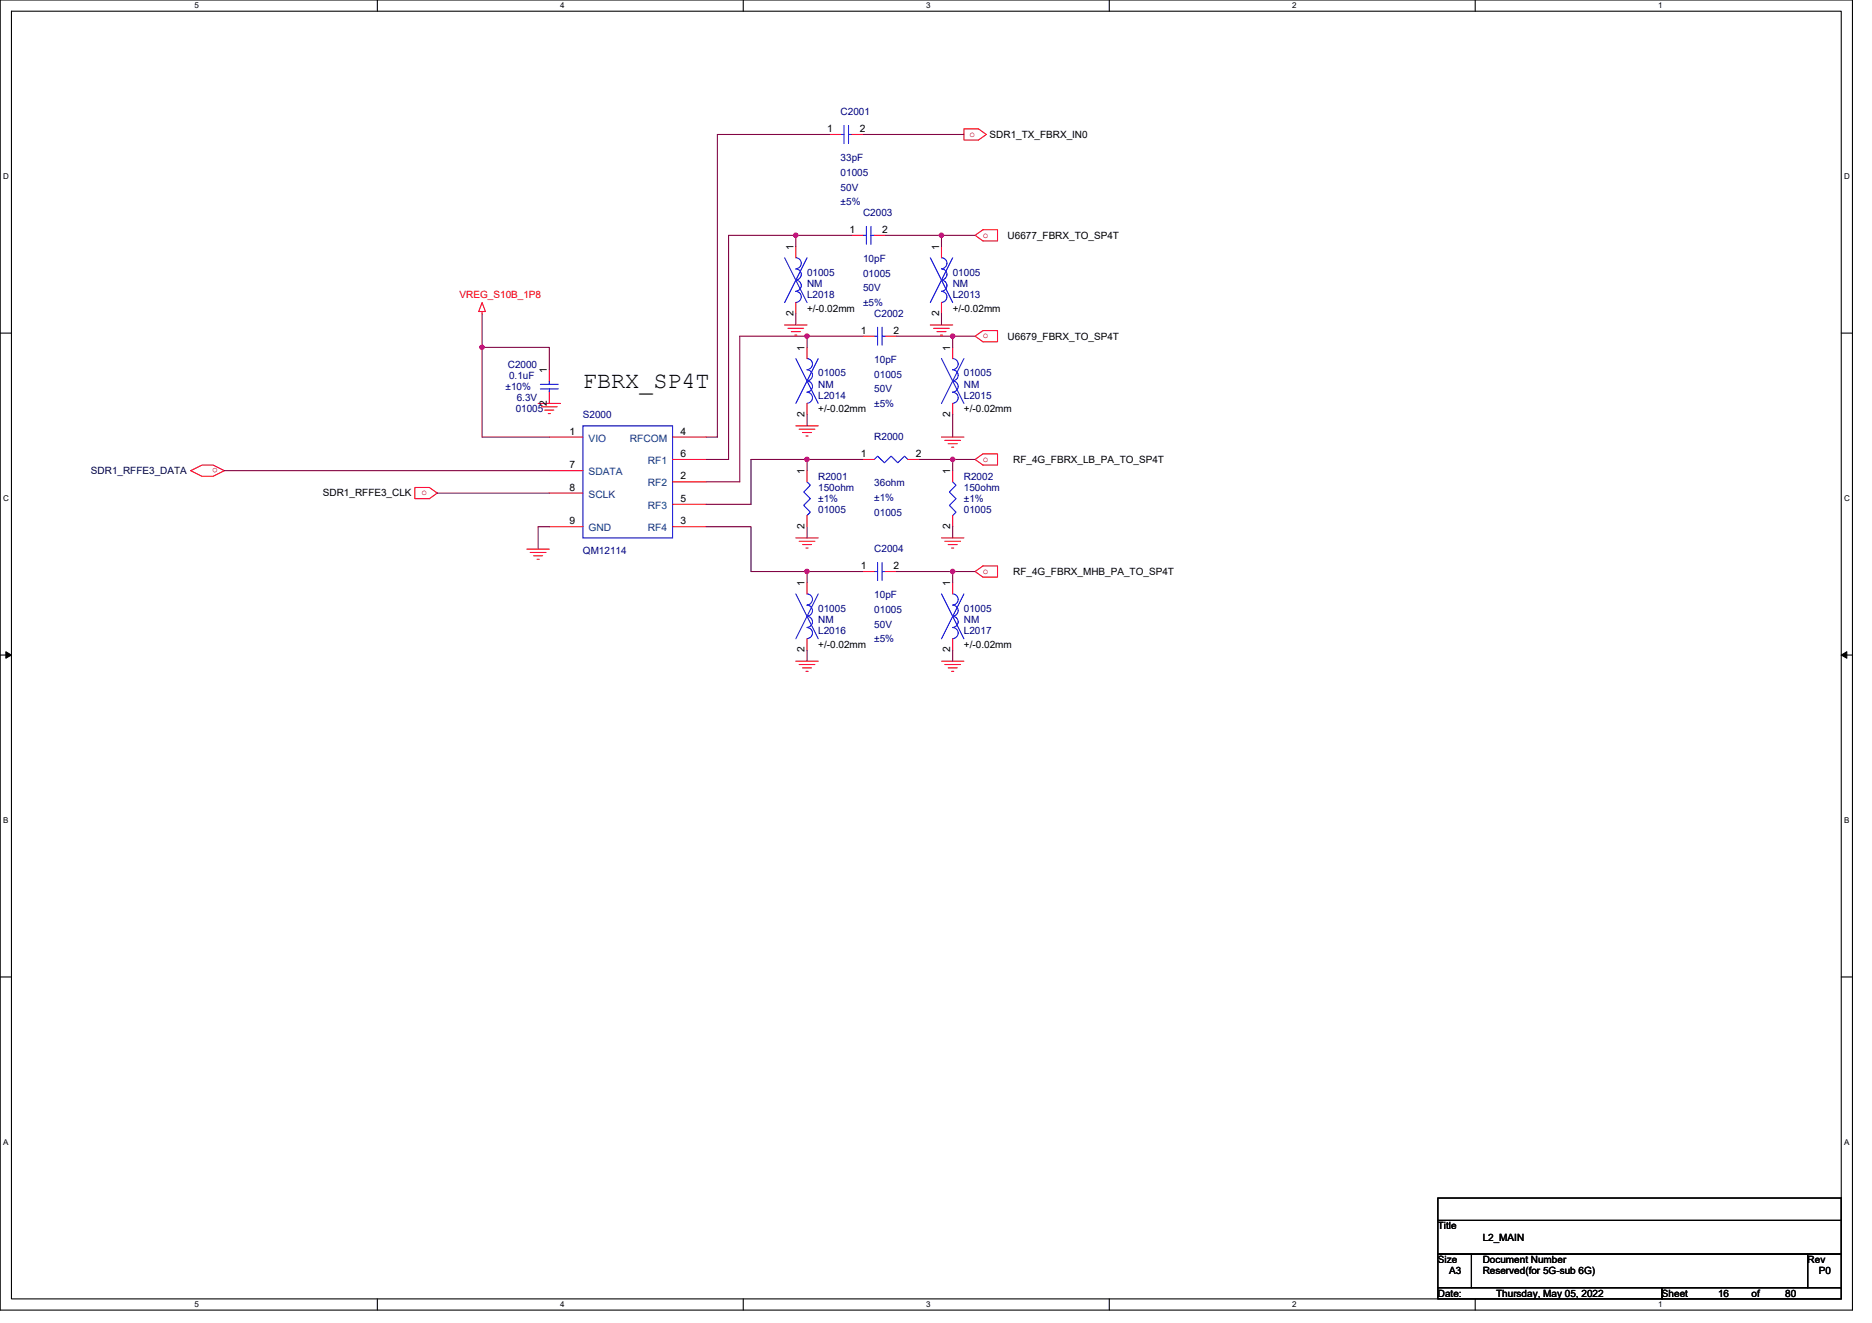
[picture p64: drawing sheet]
<svg xmlns="http://www.w3.org/2000/svg" width="297mm" height="210mm" viewBox="0 0 297 210" stroke-linecap="round" stroke-linejoin="round" font-family="sans-serif">
<defs><g id="words">
<text font-size="3.7" x="92.5" y="61.6">FBRX_SP4T</text>
<g font-size="1.6">
<text x="131.3" y="21">1</text>
<text x="136.4" y="21">2</text>
<text x="157" y="21.9">SDR1_TX_FBRX_IN0</text>
<text x="125.9" y="39.6" transform="rotate(-90 125.9 39.6)">1</text>
<text x="134.8" y="37">1</text>
<text x="140" y="37">2</text>
<text x="149" y="39.6" transform="rotate(-90 149 39.6)">1</text>
<text x="159.9" y="37.9">U6677_FBRX_TO_SP4T</text>
<text x="125.9" y="50.2" transform="rotate(-90 125.9 50.2)">2</text>
<text x="128.1" y="49.4">+/-0.02mm</text>
<text x="136.6" y="53">1</text>
<text x="141.8" y="53">2</text>
<text x="149" y="50.2" transform="rotate(-90 149 50.2)">2</text>
<text x="151.2" y="49.4">+/-0.02mm</text>
<text x="159.9" y="53.9">U6679_FBRX_TO_SP4T</text>
<text x="86.8" y="59.2" transform="rotate(-90 86.8 59.2)">1</text>
<text x="127.7" y="55.6" transform="rotate(-90 127.7 55.6)">1</text>
<text x="150.8" y="55.6" transform="rotate(-90 150.8 55.6)">1</text>
<text x="86.8" y="64.4" transform="rotate(-90 86.8 64.4)">2</text>
<text x="129.8" y="65.4">+/-0.02mm</text>
<text x="152.9" y="65.4">+/-0.02mm</text>
<text x="90.4" y="69">1</text>
<text x="108" y="69">4</text>
<text x="127.7" y="66.2" transform="rotate(-90 127.7 66.2)">2</text>
<text x="150.8" y="66.2" transform="rotate(-90 150.8 66.2)">2</text>
<text x="90.4" y="74.3">7</text>
<text x="90.4" y="77.9">8</text>
<text x="108" y="76.1">2</text>
<text x="108" y="72.5">6</text>
<text x="127.7" y="75.2" transform="rotate(-90 127.7 75.2)">1</text>
<text x="136.6" y="72.5">1</text>
<text x="145.3" y="72.5">2</text>
<text x="150.8" y="75.2" transform="rotate(-90 150.8 75.2)">1</text>
<text x="160.8" y="73.4">RF_4G_FBRX_LB_PA_TO_SP4T</text>
<text x="51.2" y="78.8">SDR1_RFFE3_CLK</text>
<text x="90.4" y="83.2">9</text>
<text x="108" y="83.2">3</text>
<text x="108" y="79.6">5</text>
<text x="127.7" y="83.9" transform="rotate(-90 127.7 83.9)">2</text>
<text x="150.8" y="83.9" transform="rotate(-90 150.8 83.9)">2</text>
<text x="127.7" y="93" transform="rotate(-90 127.7 93)">1</text>
<text x="136.6" y="90.3">1</text>
<text x="141.8" y="90.3">2</text>
<text x="150.8" y="93" transform="rotate(-90 150.8 93)">1</text>
<text x="160.8" y="91.2">RF_4G_FBRX_MHB_PA_TO_SP4T</text>
<text x="127.7" y="103.5" transform="rotate(-90 127.7 103.5)">2</text>
<text x="129.8" y="102.8">+/-0.02mm</text>
<text x="150.8" y="103.5" transform="rotate(-90 150.8 103.5)">2</text>
<text x="152.9" y="102.8">+/-0.02mm</text>
<text x="228.2" y="195.1">Title</text>
<text x="235.3" y="196.8">L2_MAIN</text>
<text x="228.2" y="200.4">Size</text>
<text x="229.9" y="202.2">A3</text>
<text x="235.3" y="200.4">Document Number</text>
<text x="235.3" y="202.2">Reserved(for 5G-sub 6G)</text>
<text x="286.8" y="200.4">Rev</text>
<text x="288.6" y="202.2">P0</text>
<text x="228.2" y="205.7">Date:</text>
<text x="237.4" y="205.7">Thursday, May 05, 2022</text>
<text x="263.7" y="205.7">Sheet</text>
<text x="272.6" y="205.7">16</text>
<text x="277.9" y="205.7">of</text>
<text x="283.3" y="205.7">80</text>
</g>
<g font-size="1.6" fill="#000080">
<text x="133.4" y="18.3">C2001</text>
<text x="133.4" y="25.6">33pF</text>
<text x="133.4" y="27.9">01005</text>
<text x="133.4" y="30.2">50V</text>
<text x="133.4" y="32.5">±5%</text>
<text x="136.9" y="34.3">C2003</text>
<text x="136.9" y="41.6">10pF</text>
<text x="128.1" y="47.3">L2018</text>
<text x="128.1" y="45.5">NM</text>
<text x="128.1" y="43.7">01005</text>
<text x="136.9" y="43.9">01005</text>
<text x="136.9" y="46.2">50V</text>
<text x="151.2" y="47.3">L2013</text>
<text x="151.2" y="45.5">NM</text>
<text x="151.2" y="43.7">01005</text>
<text x="136.9" y="48.5">±5%</text>
<text x="138.7" y="50.3">C2002</text>
<text x="80.6" y="58.3">C2000</text>
<text x="129.8" y="59.7">01005</text>
<text x="138.7" y="57.6">10pF</text>
<text x="138.7" y="59.9">01005</text>
<text x="152.9" y="59.7">01005</text>
<text x="80.2" y="61.9">±10%</text>
<text x="80.8" y="60.1">0.1uF</text>
<text x="81.8" y="65.4">01005</text>
<text x="82" y="63.6">6.3V</text>
<text x="129.8" y="63.3">L2014</text>
<text x="129.8" y="61.5">NM</text>
<text x="138.7" y="62.2">50V</text>
<text x="138.7" y="64.5">±5%</text>
<text x="152.9" y="63.3">L2015</text>
<text x="152.9" y="61.5">NM</text>
<text x="92.5" y="66.3">S2000</text>
<text x="138.7" y="69.9">R2000</text>
<text x="129.8" y="76.1">R2001</text>
<text x="129.8" y="77.9">150ohm</text>
<text x="138.7" y="77.2">36ohm</text>
<text x="152.9" y="76.1">R2002</text>
<text x="152.9" y="77.9">150ohm</text>
<text x="129.8" y="79.7">±1%</text>
<text x="129.8" y="81.4">01005</text>
<text x="138.7" y="79.5">±1%</text>
<text x="138.7" y="81.8">01005</text>
<text x="152.9" y="79.7">±1%</text>
<text x="152.9" y="81.4">01005</text>
<text x="92.5" y="87.8">QM12114</text>
<text x="138.7" y="87.7">C2004</text>
<text x="138.7" y="94.9">10pF</text>
<text x="129.8" y="100.6">L2016</text>
<text x="129.8" y="98.8">NM</text>
<text x="129.8" y="97.1">01005</text>
<text x="138.7" y="97.3">01005</text>
<text x="138.7" y="99.6">50V</text>
<text x="138.7" y="101.9">±5%</text>
<text x="152.9" y="100.6">L2017</text>
<text x="152.9" y="98.8">NM</text>
<text x="152.9" y="97.1">01005</text>
</g>
<g font-size="1.6" fill="#f00">
<text x="153.8" y="21.7">o</text>
<text x="156" y="37.7">o</text>
<text x="72.9" y="47.3">VREG_S10B_1P8</text>
<text x="156" y="53.7">o</text>
<text x="34.5" y="74.3" transform="rotate(180 34.5 74.3)">o</text>
<text x="156" y="73.3">o</text>
<text x="66.9" y="78.6">o</text>
<text x="156" y="91">o</text>
</g>
<g font-size="1.6" fill="#004080">
<text x="93.4" y="70.1">VIO</text>
<text x="99.9" y="70.1">RFCOM</text>
<text x="93.4" y="75.4">SDATA</text>
<text x="102.8" y="77.2">RF2</text>
<text x="102.8" y="73.6">RF1</text>
<text x="93.4" y="79">SCLK</text>
<text x="102.8" y="80.7">RF3</text>
<text x="93.4" y="84.3">GND</text>
<text x="102.8" y="84.3">RF4</text>
</g>
<text font-size="1.6" fill="#000040" x="14.4" y="75.2">SDR1_RFFE3_DATA</text>
<g font-size="1.3">
<text x="30.8" y="1.3">5</text>
<text x="88.9" y="1.3">4</text>
<text x="147" y="1.3">3</text>
<text x="205" y="1.3">2</text>
<text x="263.1" y="1.3">1</text>
<text x=".5" y="28.4">D</text>
<text x="292.6" y="28.4">D</text>
<text x=".5" y="79.5">C</text>
<text x="292.6" y="79.5">C</text>
<text x=".5" y="130.6">B</text>
<text x="292.6" y="130.6">B</text>
<text x=".5" y="181.7">A</text>
<text x="292.6" y="181.7">A</text>
<text x="30.8" y="207.4">5</text>
<text x="88.9" y="207.4">4</text>
<text x="147" y="207.4">3</text>
<text x="205" y="207.4">2</text>
<text x="263.1" y="207.4">1</text>
</g>
</g></defs>
<path d="M0 0h293.9v207.9h-293.9zM1.8 1.8h290.4v204.3h-290.4z" fill="none" stroke="#000" stroke-width=".17"/>
<g fill="#fff">
<path d="M30.8 .2h.7v1.4h-.7z"/>
<path d="M30.8 206.3h.7v1.4h-.7z"/>
</g>
<path d="M59.9 0v1.8M59.9 206.1v1.8" fill="none" stroke="#000" stroke-width=".17"/>
<g fill="#fff">
<path d="M88.9 .2h.7v1.4h-.7z"/>
<path d="M88.9 206.3h.7v1.4h-.7z"/>
</g>
<path d="M117.9 0v1.8M117.9 206.1v1.8" fill="none" stroke="#000" stroke-width=".17"/>
<g fill="#fff">
<path d="M147 .2h.7v1.4h-.7z"/>
<path d="M147 206.3h.7v1.4h-.7z"/>
</g>
<path d="M176 0v1.8M176 206.1v1.8" fill="none" stroke="#000" stroke-width=".17"/>
<g fill="#fff">
<path d="M205 .2h.7v1.4h-.7z"/>
<path d="M205 206.3h.7v1.4h-.7z"/>
</g>
<path d="M234.1 0v1.8M234.1 206.1v1.8" fill="none" stroke="#000" stroke-width=".17"/>
<g fill="#fff">
<path d="M263.1 .2h.7v1.4h-.7z"/>
<path d="M263.1 206.3h.7v1.4h-.7z"/>
<path d="M.5 27.3h.9v1.4h-.9z"/>
<path d="M292.6 27.3h.9v1.4h-.9z"/>
<path d="M.5 78.4h.9v1.4h-.9z"/>
<path d="M292.6 78.4h.9v1.4h-.9z"/>
</g>
<path d="M0 52.9h1.8M292.2 52.9h1.7" fill="none" stroke="#000" stroke-width=".17"/>
<g fill="#fff">
<path d="M.5 129.5h.8v1.4h-.8z"/>
<path d="M292.6 129.5h.9v1.4h-.9z"/>
</g>
<path d="M0 103.9h1.8M292.2 103.9h1.7" fill="none" stroke="#000" stroke-width=".17"/>
<path d="M.9 103.4l.9 .5-.9 .5zM292.2 103.9l.8-.5v1z" fill="#000"/>
<path d="M.9 103.4l.9 .5-.9 .5zM292.2 103.9l.8-.5v1z" fill="none" stroke="#000" stroke-width=".16"/>
<g fill="#fff">
<path d="M.5 180.5h.8v1.4h-.8z"/>
<path d="M292.6 180.5h.9v1.4h-.9z"/>
</g>
<path d="M0 155h1.8M292.2 155h1.7M228.2 190.1h64v3.5h-64zM228.2 193.6h64v5.4h-64zM228.2 199h5.3v5.3h-5.3zM233.5 199h53.3v5.3h-53.3zM286.8 199h5.4v5.3h-5.4zM228.2 204.3h35.5v1.8h-35.5zM263.7 204.3h28.5v1.8h-28.5z" fill="none" stroke="#000" stroke-width=".17"/>
<g fill="none" stroke="#f00" stroke-width=".17">
<path d="M126.3 39.1v1.8M131.6 21.3h1.8M135.2 21.3h1.7M135.2 37.3h1.7M138.7 37.3h1.8M149.4 39.1v1.8M152.9 20.4h2.4l1.2 .9-1.2 .9h-2.4zM154.7 37.3l1.3-.9h2.3v1.8h-2.3zM76.5 48l.5 1.4h-1zM76.5 49.4v.4M87.2 58.7v1.8M124.5 51.6h3.6"/>
<path d="M125 52.1h2.5M125.6 52.6h1.4M126.1 53.2h.3M126.3 48v1.8M128.1 55.1v1.8M136.9 53.3h1.8M140.5 53.3h1.8M147.6 51.6h3.6M148.1 52.1h2.5M148.7 52.6h1.4M149.2 53.2h.4M149.4 48v1.8"/>
<path d="M151.2 55.1v1.8M154.7 53.3l1.3-.8h2.3v1.7h-2.3zM30.3 74.7l1.7-.9h1.8l1.8 .9-1.8 .9h-1.8zM65.8 77.3h2.3l1.3 .9-1.3 .9h-2.3zM85.4 64h3.5M85.9 64.5h2.5M86.4 65.1h1.5M87 65.6h.3M87.2 62.2v1.8M87.2 69.3h5.3M87.2 74.7h5.3M87.2 78.2h5.3"/>
<path d="M106.7 76.5h5.4M106.7 69.3h5.4M106.7 72.9h5.4M126.3 67.6h3.5M126.8 68.1h2.5M127.3 68.6h1.5M127.9 69.2h.3M128.1 64v1.8M128.1 74.7v1.8M136.9 72.9h1.8M144.1 72.9h1.7M149.4 69.3h3.5"/>
<path d="M149.9 69.9h2.5M150.4 70.4h1.5M151 71h.3M151.2 64v1.8M151.2 74.7v1.8M154.7 72.9l1.3-.9h2.3v1.8h-2.3zM83.6 87.1h3.6M84.1 87.7h2.5M84.7 88.2h1.4M85.2 88.7h.4M87.2 83.6h5.3M106.7 83.6h5.4"/>
<path d="M106.7 80h5.4M126.3 85.3h3.5M126.8 85.9h2.5M127.3 86.4h1.5M127.9 87h.3M128.1 92.5v1.7M128.1 81.8v1.8M136.9 90.7h1.8M140.5 90.7h1.8M149.4 85.3h3.5M149.9 85.9h2.5M150.4 86.4h1.5"/>
<path d="M151 87h.3M151.2 92.5v1.7M151.2 81.8v1.8M154.7 90.7l1.3-.9h2.3v1.8h-2.3zM126.3 104.9h3.5M126.8 105.4h2.5M127.3 106h1.5M127.9 106.5h.3M128.1 101.3v1.8M149.4 104.9h3.5M149.9 105.4h2.5M150.4 106h1.5"/>
<path d="M151 106.5h.3M151.2 101.3v1.8"/>
</g>
<g fill="none" stroke="#00f" stroke-width=".17">
<path d="M133.9 19.9v2.9M134.6 19.9v2.9M133.4 21.3h.5M134.6 21.3h.6M136.9 37.3h.6M137.5 35.9v2.9M138.2 35.9v2.9M138.2 37.3h.5M124.5 40.9l3.6 7.1M126.3 56.9l3.5 7.1M126.3 40.9a.88 .88 0 0 1 .8 .9 .88 .88 0 0 1-.8 .9M126.3 42.7a.88 .88 0 0 1 .8 .9 .88 .88 0 0 1-.8 .8"/>
<path d="M126.3 44.5a.88 .88 0 0 1 .8 .8 .88 .88 0 0 1-.8 .9 .89 .89 0 0 1 .8 .9 .89 .89 0 0 1-.8 .9M128.1 56.9a.88 .88 0 0 1 .8 .9 .88 .88 0 0 1-.8 .9 .89 .89 0 0 1 .8 .8 .89 .89 0 0 1-.8 .9M128.1 40.9l-3.6 7.1M129.8 56.9l-3.5 7.1M138.7 53.3h.6M139.3 51.9v2.9M140 51.9v2.9M140 53.3h.5M147.6 40.9l3.6 7.1M149.4 40.9a.88 .88 0 0 1 .9 .9 .88 .88 0 0 1-.9 .9M149.4 42.7a.88 .88 0 0 1 .9 .9 .88 .88 0 0 1-.9 .8M149.4 44.5a.88 .88 0 0 1 .9 .8 .88 .88 0 0 1-.9 .9 .89 .89 0 0 1 .9 .9 .89 .89 0 0 1-.9 .9"/>
<path d="M149.4 56.9l3.5 7.1M151.2 40.9l-3.6 7.1M151.2 56.9a.88 .88 0 0 1 .8 .9 .88 .88 0 0 1-.8 .9 .89 .89 0 0 1 .8 .8 .89 .89 0 0 1-.8 .9M152.9 56.9l-3.5 7.1M85.7 61h2.9M85.7 61.7h2.9M87.2 60.5v.5M87.2 61.7v.5M92.5 67.6h14.2v17.7h-14.2zM128.1 60.5a.88 .88 0 0 1 .8 .8 .88 .88 0 0 1-.8 .9M128.1 62.2a.88 .88 0 0 1 .8 .9 .88 .88 0 0 1-.8 .9M128.1 76.5l.5 .5-1.1 1.1 1.1 1-1.1 1.1 1.1 1.1-.5 .5"/>
<path d="M138.7 72.9l.6-.5 1 1 1.1-1 1 1 1.1-1 .6 .5M151.2 76.5l.5 .5-1.1 1.1 1.1 1-1.1 1.1 1.1 1.1-.5 .5M151.2 60.5a.88 .88 0 0 1 .8 .8 .88 .88 0 0 1-.8 .9M151.2 62.2a.88 .88 0 0 1 .8 .9 .88 .88 0 0 1-.8 .9M126.3 94.2l3.5 7.1M128.1 94.2a.88 .88 0 0 1 .8 .9 .88 .88 0 0 1-.8 .9 .89 .89 0 0 1 .8 .9 .89 .89 0 0 1-.8 .9 .89 .89 0 0 1 .8 .9 .89 .89 0 0 1-.8 .8M128.1 99.6a.88 .88 0 0 1 .8 .8 .88 .88 0 0 1-.8 .9M129.8 94.2l-3.5 7.1M138.7 90.7h.6M139.3 89.3v2.8M140 89.3v2.8M140 90.7h.5"/>
<path d="M149.4 94.2l3.5 7.1M151.2 94.2a.88 .88 0 0 1 .8 .9 .88 .88 0 0 1-.8 .9 .89 .89 0 0 1 .8 .9 .89 .89 0 0 1-.8 .9 .89 .89 0 0 1 .8 .9 .89 .89 0 0 1-.8 .8M151.2 99.6a.88 .88 0 0 1 .8 .8 .88 .88 0 0 1-.8 .9M152.9 94.2l-3.5 7.1"/>
</g>
<path d="M126.3 37.3h-10.7v35.6M126.3 37.3v1.8M126.3 37.3h8.9M131.6 21.3h-17.8v48M136.9 21.3h16" fill="none" stroke="#800040" stroke-width=".17"/>
<circle cx="126.3" cy="37.3" r=".35" fill="#f0f"/>
<circle cx="126.3" cy="37.3" r=".35" fill="none" stroke="#f0f" stroke-width=".17"/>
<path d="M140.5 37.3h8.9" fill="none" stroke="#800040" stroke-width=".17"/>
<circle cx="149.4" cy="37.3" r=".35" fill="#f0f"/>
<circle cx="149.4" cy="37.3" r=".35" fill="none" stroke="#f0f" stroke-width=".17"/>
<path d="M154.7 37.3h-5.3v1.8M76.5 49.8v5.3" fill="none" stroke="#800040" stroke-width=".17"/>
<circle cx="76.5" cy="55.1" r=".35" fill="#f0f"/>
<circle cx="76.5" cy="55.1" r=".35" fill="none" stroke="#f0f" stroke-width=".17"/>
<path d="M126.3 49.8v1.8M128.1 53.3h-10.7v23.2M128.1 53.3v1.8M128.1 53.3h8.8M149.4 49.8v1.8" fill="none" stroke="#800040" stroke-width=".17"/>
<circle cx="128" cy="53.3" r=".35" fill="#f0f"/>
<circle cx="128" cy="53.3" r=".35" fill="none" stroke="#f0f" stroke-width=".17"/>
<path d="M142.3 53.3h8.9" fill="none" stroke="#800040" stroke-width=".17"/>
<circle cx="151.2" cy="53.3" r=".35" fill="#f0f"/>
<circle cx="151.2" cy="53.3" r=".35" fill="none" stroke="#f0f" stroke-width=".17"/>
<path d="M87.2 58.7v-3.6h-10.7v14.2h10.7M154.7 53.3h-3.5v1.8M112.1 69.3h1.7M112.1 72.9h3.5M128.1 65.8v1.8M128.1 72.9h-8.9v7.1M128.1 72.9v1.8M128.1 72.9h8.8M151.2 65.8v3.5" fill="none" stroke="#800040" stroke-width=".17"/>
<circle cx="128" cy="72.9" r=".35" fill="#f0f"/>
<circle cx="128" cy="72.9" r=".35" fill="none" stroke="#f0f" stroke-width=".17"/>
<path d="M145.8 72.9h5.4" fill="none" stroke="#800040" stroke-width=".17"/>
<circle cx="151.2" cy="72.9" r=".35" fill="#f0f"/>
<circle cx="151.2" cy="72.9" r=".35" fill="none" stroke="#f0f" stroke-width=".17"/>
<path d="M35.6 74.7h51.6M69.4 78.2h17.8M112.1 76.5h5.3M154.7 72.9h-3.5v1.8M87.2 83.6h-1.8v3.5M112.1 80h7.1M119.2 90.7h17.7M128.1 83.6v1.7M151.2 83.6v1.7" fill="none" stroke="#800040" stroke-width=".17"/>
<circle cx="128" cy="90.7" r=".35" fill="#f0f"/>
<circle cx="128" cy="90.7" r=".35" fill="none" stroke="#f0f" stroke-width=".17"/>
<path d="M128.1 90.7v1.8M142.3 90.7h8.9" fill="none" stroke="#800040" stroke-width=".17"/>
<circle cx="151.2" cy="90.7" r=".35" fill="#f0f"/>
<circle cx="151.2" cy="90.7" r=".35" fill="none" stroke="#f0f" stroke-width=".17"/>
<path d="M112.1 83.6h7.1v7.1M154.7 90.7h-3.5v1.8M128.1 103.1v1.8M151.2 103.1v1.8" fill="none" stroke="#800040" stroke-width=".17"/>
<circle cx="126.3" cy="37.3" r=".35" fill="#f0f"/>
<circle cx="126.3" cy="37.3" r=".35" fill="none" stroke="#f0f" stroke-width=".17"/>
<circle cx="149.4" cy="37.3" r=".35" fill="#f0f"/>
<circle cx="149.4" cy="37.3" r=".35" fill="none" stroke="#f0f" stroke-width=".17"/>
<circle cx="76.5" cy="55.1" r=".35" fill="#f0f"/>
<circle cx="76.5" cy="55.1" r=".35" fill="none" stroke="#f0f" stroke-width=".17"/>
<circle cx="128" cy="53.3" r=".35" fill="#f0f"/>
<circle cx="128" cy="53.3" r=".35" fill="none" stroke="#f0f" stroke-width=".17"/>
<circle cx="151.2" cy="53.3" r=".35" fill="#f0f"/>
<circle cx="151.2" cy="53.3" r=".35" fill="none" stroke="#f0f" stroke-width=".17"/>
<circle cx="128" cy="72.9" r=".35" fill="#f0f"/>
<circle cx="128" cy="72.9" r=".35" fill="none" stroke="#f0f" stroke-width=".17"/>
<circle cx="151.2" cy="72.9" r=".35" fill="#f0f"/>
<circle cx="151.2" cy="72.9" r=".35" fill="none" stroke="#f0f" stroke-width=".17"/>
<circle cx="128" cy="90.7" r=".35" fill="#f0f"/>
<circle cx="128" cy="90.7" r=".35" fill="none" stroke="#f0f" stroke-width=".17"/>
<circle cx="151.2" cy="90.7" r=".35" fill="#f0f"/>
<circle cx="151.2" cy="90.7" r=".35" fill="none" stroke="#f0f" stroke-width=".17"/>
<use href="#words"/>
</svg>
